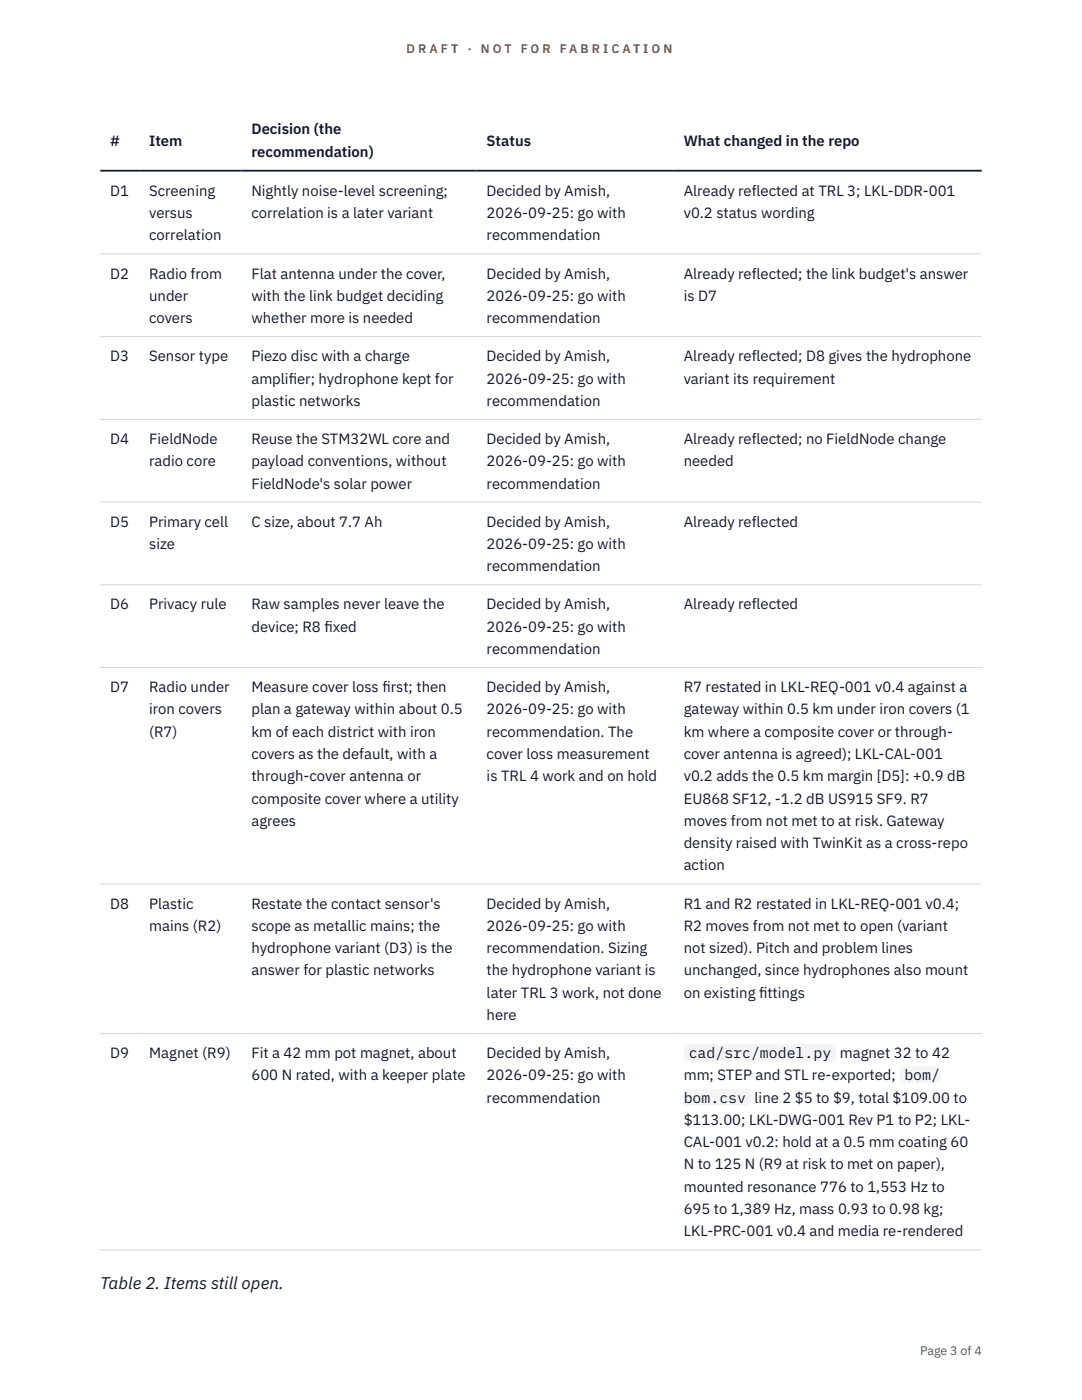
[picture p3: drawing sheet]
<svg xmlns="http://www.w3.org/2000/svg" width="216mm" height="279mm" viewBox="0 0 216 279" stroke-linecap="round" stroke-linejoin="round" font-family="sans-serif">
<defs><g id="words">
<text font-size="3.4" fill="#111827" x="20" y="257.3">Table 2. Items still open.</text>
<g font-size="3" fill="#111827">
<text x="22" y="29.1">#</text>
<text x="29.8" y="29.1">Item</text>
<text x="50.2" y="26.8">Decision (the</text>
<text x="97.1" y="29.1">Status</text>
<text x="136.4" y="29.1">What changed in the repo</text>
<text x="50.2" y="31.3">recommendation)</text>
<text x="22" y="39.1">D1</text>
<text x="29.8" y="39.1">Screening</text>
<text x="50.2" y="39.1">Nightly noise-level screening;</text>
<text x="97.1" y="39.1">Decided by Amish,</text>
<text x="136.4" y="39.1">Already reflected at TRL 3; LKL-DDR-001</text>
<text x="29.8" y="43.5">versus</text>
<text x="29.8" y="48">correlation</text>
<text x="50.2" y="43.5">correlation is a later variant</text>
<text x="97.1" y="43.5">2026-09-25: go with</text>
<text x="97.1" y="48">recommendation</text>
<text x="136.4" y="43.5">v0.2 status wording</text>
<text x="22" y="55.6">D2</text>
<text x="29.8" y="55.6">Radio from</text>
<text x="50.2" y="55.6">Flat antenna under the cover,</text>
<text x="97.1" y="55.6">Decided by Amish,</text>
<text x="136.4" y="55.6">Already reflected; the link budget's answer</text>
<text x="29.8" y="60">under</text>
<text x="29.8" y="64.5">covers</text>
<text x="50.2" y="60">with the link budget deciding</text>
<text x="50.2" y="64.5">whether more is needed</text>
<text x="97.1" y="60">2026-09-25: go with</text>
<text x="97.1" y="64.5">recommendation</text>
<text x="136.4" y="60">is D7</text>
<text x="22" y="72.1">D3</text>
<text x="29.8" y="72.1">Sensor type</text>
<text x="50.2" y="72.1">Piezo disc with a charge</text>
<text x="50.2" y="76.5">amplif</text>
<text x="57.6" y="76.5">ier; hydrophone kept for</text>
<text x="97.1" y="72.1">Decided by Amish,</text>
<text x="97.1" y="76.5">2026-09-25: go with</text>
<text x="136.4" y="72.1">Already reflected; D8 gives the hydrophone</text>
<text x="136.4" y="76.5">variant its requirement</text>
<text x="50.2" y="81">plastic networks</text>
<text x="97.1" y="81">recommendation</text>
<text x="22" y="88.6">D4</text>
<text x="29.8" y="88.6">FieldNode</text>
<text x="50.2" y="88.6">Reuse the STM32WL core and</text>
<text x="97.1" y="88.6">Decided by Amish,</text>
<text x="136.4" y="88.6">Already reflected; no FieldNode change</text>
<text x="29.8" y="93.1">radio core</text>
<text x="50.2" y="93.1">payload conventions, without</text>
<text x="97.1" y="93.1">2026-09-25: go with</text>
<text x="136.4" y="93.1">needed</text>
<text x="50.2" y="97.5">FieldNode's solar power</text>
<text x="97.1" y="97.5">recommendation</text>
<text x="22" y="105.1">D5</text>
<text x="29.8" y="105.1">Primary cell</text>
<text x="50.2" y="105.1">C size, about 7.7 Ah</text>
<text x="97.1" y="105.1">Decided by Amish,</text>
<text x="136.4" y="105.1">Already reflected</text>
<text x="29.8" y="109.6">size</text>
<text x="97.1" y="109.6">2026-09-25: go with</text>
<text x="97.1" y="114">recommendation</text>
<text x="22" y="121.6">D6</text>
<text x="29.8" y="121.6">Privacy rule</text>
<text x="50.2" y="121.6">Raw samples never leave the</text>
<text x="97.1" y="121.6">Decided by Amish,</text>
<text x="136.4" y="121.6">Already reflected</text>
<text x="50.2" y="126.1">device; R8 f</text>
<text x="64.7" y="126.1">ixed</text>
<text x="97.1" y="126.1">2026-09-25: go with</text>
<text x="97.1" y="130.5">recommendation</text>
<text x="22" y="138.1">D7</text>
<text x="29.8" y="138.1">Radio under</text>
<text x="29.8" y="142.6">iron covers</text>
<text x="50.2" y="138.1">Measure cover loss f</text>
<text x="50.2" y="142.6">plan a gateway within about 0.5</text>
<text x="76.3" y="138.1">irst; then</text>
<text x="97.1" y="138.1">Decided by Amish,</text>
<text x="97.1" y="142.6">2026-09-25: go with</text>
<text x="136.4" y="138.1">R7 restated in LKL-REQ-001 v0.4 against a</text>
<text x="136.4" y="142.6">gateway within 0.5 km under iron covers (1</text>
<text x="29.8" y="147">(R7)</text>
<text x="50.2" y="147">km of each district with iron</text>
<text x="97.1" y="147">recommendation. The</text>
<text x="136.4" y="147">km where a composite cover or through-</text>
<text x="50.2" y="151.5">covers as the default, with a</text>
<text x="50.2" y="155.9">through-cover antenna or</text>
<text x="97.1" y="151.5">cover loss measurement</text>
<text x="97.1" y="155.9">is TRL 4 work and on hold</text>
<text x="136.4" y="151.5">cover antenna is agreed); LKL-CAL-001</text>
<text x="136.4" y="155.9">v0.2 adds the 0.5 km margin [D5]: +0.9 dB</text>
<text x="50.2" y="160.4">composite cover where a utility</text>
<text x="136.4" y="160.4">EU868 SF12, -1.2 dB US915 SF9. R7</text>
<text x="50.2" y="164.8">agrees</text>
<text x="136.4" y="164.8">moves from not met to at risk. Gateway</text>
<text x="136.4" y="169.3">density raised with TwinKit as a cross-repo</text>
<text x="136.4" y="173.7">action</text>
<text x="22" y="181.3">D8</text>
<text x="29.8" y="181.3">Plastic</text>
<text x="29.8" y="185.8">mains (R2)</text>
<text x="50.2" y="181.3">Restate the contact sensor's</text>
<text x="50.2" y="185.8">scope as metallic mains; the</text>
<text x="97.1" y="181.3">Decided by Amish,</text>
<text x="97.1" y="185.8">2026-09-25: go with</text>
<text x="136.4" y="181.3">R1 and R2 restated in LKL-REQ-001 v0.4;</text>
<text x="136.4" y="185.8">R2 moves from not met to open (variant</text>
<text x="50.2" y="190.2">hydrophone variant (D3) is the</text>
<text x="97.1" y="190.2">recommendation. Sizing</text>
<text x="136.4" y="190.2">not sized). Pitch and problem lines</text>
<text x="50.2" y="194.7">answer for plastic networks</text>
<text x="97.1" y="194.7">the hydrophone variant is</text>
<text x="136.4" y="194.7">unchanged, since hydrophones also mount</text>
<text x="97.1" y="199.1">later TRL 3 work, not done</text>
<text x="97.1" y="203.6">here</text>
<text x="136.4" y="199.1">on existing f</text>
<text x="151.5" y="199.1">ittings</text>
<text x="22" y="211.2">D9</text>
<text x="29.8" y="211.2">Magnet (R9)</text>
<text x="50.2" y="211.2">Fit a 42 mm pot magnet, about</text>
<text x="50.2" y="215.6">600 N rated, with a keeper plate</text>
<text x="97.1" y="211.2">Decided by Amish,</text>
<text x="97.1" y="215.6">2026-09-25: go with</text>
<text x="136.4" y="215.6">mm; STEP and STL re-exported;</text>
<text x="137.4" y="211.2">cad/src/model.py</text>
<text x="167.6" y="211.2">magnet 32 to 42</text>
<text x="180.5" y="215.6">bom/</text>
<text x="97.1" y="220.1">recommendation</text>
<text x="136.4" y="220.1">bom.csv</text>
<text x="150.6" y="220.1">line 2 $5 to $9, total $109.00 to</text>
<text x="136.4" y="224.5">$113.00; LKL-DWG-001 Rev P1 to P2; LKL-</text>
<text x="136.4" y="229">CAL-001 v0.2: hold at a 0.5 mm coating 60</text>
<text x="136.4" y="233.4">N to 125 N (R9 at risk to met on paper),</text>
<text x="136.4" y="237.8">mounted resonance 776 to 1,553 Hz to</text>
<text x="136.4" y="242.3">695 to 1,389 Hz, mass 0.93 to 0.98 kg;</text>
<text x="136.4" y="246.7">LKL-PRC-001 v0.4 and media re-rendered</text>
</g>
<g font-size="2.5" fill="#b45309">
<text x="81.1" y="10.5">D R A F T</text>
<text x="93.3" y="10.5">·</text>
<text x="95.9" y="10.5">N O T</text>
<text x="103.9" y="10.5">F O R</text>
<text x="111.7" y="10.5">F A B R I C A T I O N</text>
</g>
<text font-size="2.5" fill="#4b5563" x="183.6" y="270.3">Page 3 of 4</text>
</g></defs>
<path d="M20 50.7h175.9M20 67.2h175.9M20 83.7h175.9M20 100.2h175.9M20 116.7h175.9M20 133.2h175.9M20 176.4h175.9M20 206.3h175.9M20 249.4h175.9" fill="none" stroke="#d1d5db" stroke-width=".2"/>
<path d="M20 34.1h175.9" fill="none" stroke="#111827" stroke-width=".35"/>
<g fill="#f3f4f6">
<path d="M136.4 208.4h30.5v3.3h-30.5z"/>
<path d="M179.5 212.8h8.1v3.4h-8.1z"/>
<path d="M136.4 217.3h13.5v3.3h-13.5z"/>
</g>
<use href="#words"/>
</svg>
